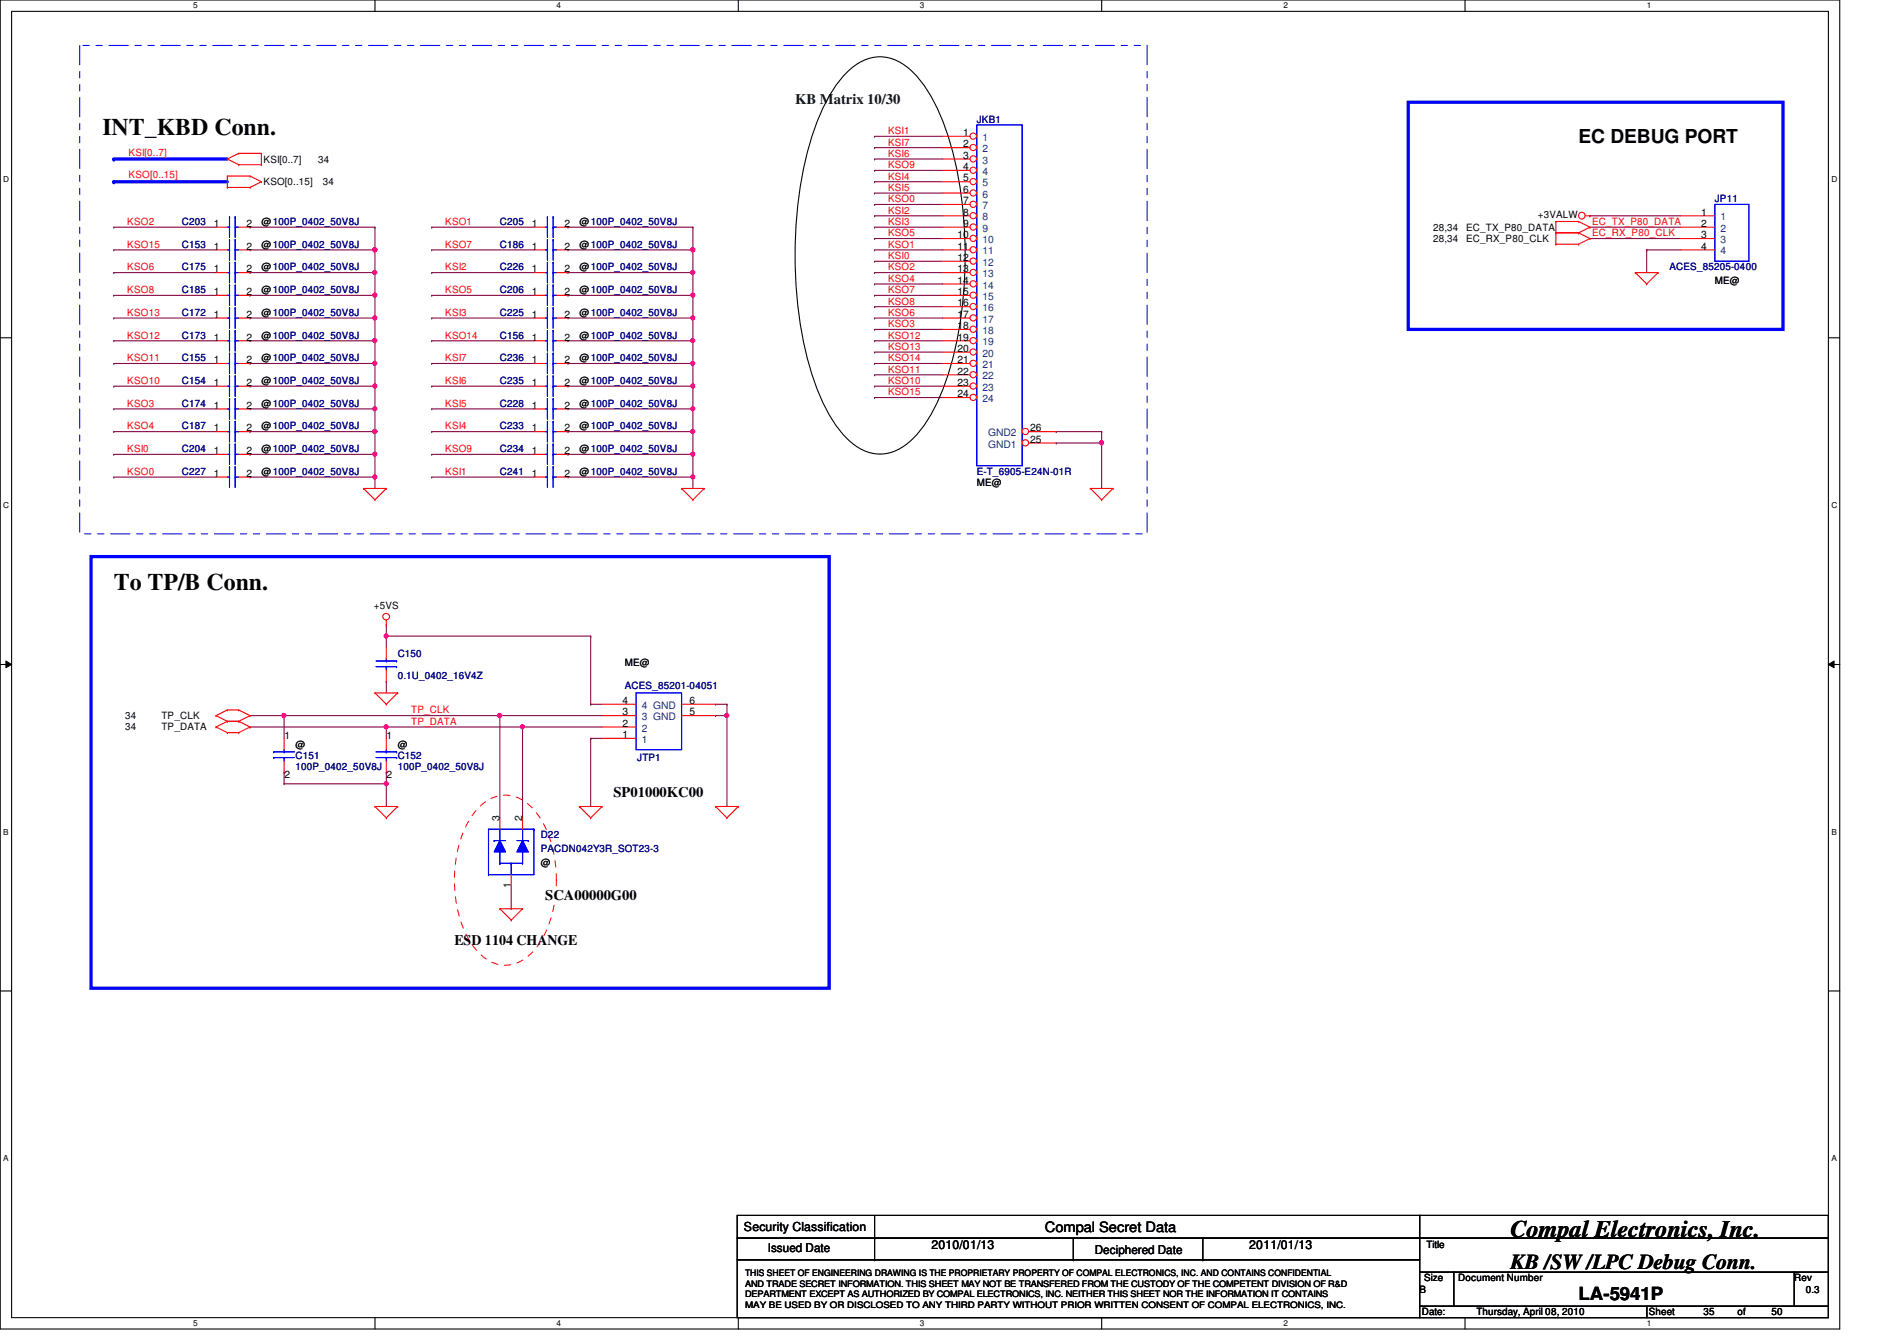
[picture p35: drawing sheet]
<svg xmlns="http://www.w3.org/2000/svg" width="297mm" height="210mm" viewBox="0 0 297 210" stroke-linecap="round" stroke-linejoin="round" font-family="sans-serif">
<defs><g id="words">
<g font-size="3.7">
<text x="16" y="21.2">INT_KBD Conn.</text>
<text x="17.8" y="92.3">To TP/B Conn.</text>
<text x="236.5" y="193.6">Compal Electronics, Inc.</text>
</g>
<text font-size="3.3" x="236.5" y="198.6">KB /SW /LPC Debug Conn.</text>
<text font-size="3" x="247.2" y="22.3">EC DEBUG PORT</text>
<text font-size="2.8" x="247.2" y="203.5">LA-5941P</text>
<text font-size="2.3" fill="#004000" x="124.5" y="16.3">KB Matrix 10/30</text>
<g font-size="2.3">
<text x="96.1" y="124.8">SP01000KC00</text>
<text x="85.4" y="140.8">SCA00000G00</text>
<text x="71.2" y="147.9">ESD 1104 CHANGE</text>
</g>
<text font-size="2.2" x="163.6" y="192.8">Compal Secret Data</text>
<g font-size="1.9">
<text x="116.5" y="192.7">Security Classification</text>
<text x="120.2" y="196">Issued Date</text>
<text x="145.8" y="195.6">2010/01/13</text>
<text x="171.4" y="196.2">Deciphered Date</text>
<text x="195.6" y="195.6">2011/01/13</text>
</g>
<g font-size="1.6" fill="#f00">
<text x="139.1" y="22.8">KSI7</text>
<text x="139.1" y="21">KSI1</text>
<text x="20.1" y="27.9">KSO[0..15]</text>
<text x="20.1" y="24.3">KSI[0..7]</text>
<text x="139.1" y="24.6">KSI6</text>
<text x="139.1" y="29.9">KSI5</text>
<text x="139.1" y="28.1">KSI4</text>
<text x="139.1" y="26.3">KSO9</text>
<text x="19.9" y="35.2">KSO2</text>
<text x="69.7" y="35.2">KSO1</text>
<text x="139.1" y="31.7">KSO0</text>
<text x="139.1" y="35.2">KSI3</text>
<text x="139.1" y="33.4">KSI2</text>
<text x="249.3" y="35.2">EC_TX_P80_DATA</text>
<text x="19.9" y="38.8">KSO15</text>
<text x="69.7" y="38.8">KSO7</text>
<text x="139.1" y="40.6">KSI0</text>
<text x="139.1" y="38.8">KSO1</text>
<text x="139.1" y="37">KSO5</text>
<text x="249.3" y="37">EC_RX_P80_CLK</text>
<text x="19.9" y="42.3">KSO6</text>
<text x="19.9" y="45.9">KSO8</text>
<text x="69.7" y="42.3">KSI2</text>
<text x="69.7" y="45.9">KSO5</text>
<text x="139.1" y="45.9">KSO7</text>
<text x="139.1" y="44.1">KSO4</text>
<text x="139.1" y="42.3">KSO2</text>
<text x="139.1" y="47.7">KSO8</text>
<text x="19.9" y="49.4">KSO13</text>
<text x="19.9" y="53">KSO12</text>
<text x="69.7" y="49.4">KSI3</text>
<text x="69.7" y="53">KSO14</text>
<text x="139.1" y="53">KSO12</text>
<text x="139.1" y="49.4">KSO6</text>
<text x="139.1" y="51.2">KSO3</text>
<text x="19.9" y="56.6">KSO11</text>
<text x="69.7" y="56.6">KSI7</text>
<text x="139.1" y="58.3">KSO11</text>
<text x="139.1" y="56.6">KSO14</text>
<text x="139.1" y="54.8">KSO13</text>
<text x="19.9" y="60.1">KSO10</text>
<text x="19.9" y="63.7">KSO3</text>
<text x="69.7" y="60.1">KSI6</text>
<text x="69.7" y="63.7">KSI5</text>
<text x="139.1" y="61.9">KSO15</text>
<text x="139.1" y="60.1">KSO10</text>
<text x="19.9" y="67.2">KSO4</text>
<text x="19.9" y="70.8">KSI0</text>
<text x="69.7" y="67.2">KSI4</text>
<text x="69.7" y="70.8">KSO9</text>
<text x="19.9" y="74.3">KSO0</text>
<text x="69.7" y="74.3">KSI1</text>
<text x="64.4" y="111.7">TP_CLK</text>
<text x="64.4" y="113.5">TP_DATA</text>
</g>
<g font-size="1.6">
<text x="150.8" y="21.3">1</text>
<text x="150.8" y="23.1">2</text>
<text x="41.3" y="29">KSO[0..15]</text>
<text x="41.3" y="25.4">KSI[0..7]</text>
<text x="49.8" y="25.4">34</text>
<text x="50.5" y="29">34</text>
<text x="150.8" y="24.8">3</text>
<text x="150.8" y="26.6">4</text>
<text x="150.8" y="28.4">5</text>
<text x="33.5" y="35.5">1</text>
<text x="38.6" y="35.5">2</text>
<text x="40.9" y="35.2">@100P_0402_50V8J</text>
<text x="83.3" y="35.5">1</text>
<text x="88.4" y="35.5">2</text>
<text x="90.7" y="35.2">@100P_0402_50V8J</text>
<text x="150.8" y="30.2">6</text>
<text x="150.8" y="32">7</text>
<text x="150.8" y="33.7">8</text>
<text x="150.8" y="35.5">9</text>
<text x="240.8" y="34.2">+3VALW</text>
<text x="266.4" y="33.7">1</text>
<text x="266.4" y="35.5">2</text>
<text x="33.5" y="39.1">1</text>
<text x="38.6" y="39.1">2</text>
<text x="40.9" y="38.8">@100P_0402_50V8J</text>
<text x="83.3" y="39.1">1</text>
<text x="88.4" y="39.1">2</text>
<text x="90.7" y="38.8">@100P_0402_50V8J</text>
<text x="149.9" y="37.3">10</text>
<text x="149.9" y="39.1">11</text>
<text x="149.9" y="40.9">12</text>
<text x="224.4" y="37.9">28,34</text>
<text x="224.4" y="36.1">28,34</text>
<text x="229.6" y="37.9">EC_RX_P80_CLK</text>
<text x="229.6" y="36.1">EC_TX_P80_DATA</text>
<text x="266.4" y="37.3">3</text>
<text x="266.4" y="39.1">4</text>
<text x="33.5" y="42.6">1</text>
<text x="33.5" y="46.2">1</text>
<text x="38.6" y="42.6">2</text>
<text x="38.6" y="46.2">2</text>
<text x="40.9" y="42.3">@100P_0402_50V8J</text>
<text x="40.9" y="45.9">@100P_0402_50V8J</text>
<text x="83.3" y="46.2">1</text>
<text x="83.3" y="42.6">1</text>
<text x="88.4" y="46.2">2</text>
<text x="88.4" y="42.6">2</text>
<text x="90.7" y="45.9">@100P_0402_50V8J</text>
<text x="90.7" y="42.3">@100P_0402_50V8J</text>
<text x="149.9" y="42.6">13</text>
<text x="149.9" y="44.4">14</text>
<text x="149.9" y="46.2">15</text>
<text x="149.9" y="48">16</text>
<text x="268.5" y="44.4">ME@</text>
<text x="33.5" y="53.3">1</text>
<text x="33.5" y="49.7">1</text>
<text x="38.6" y="53.3">2</text>
<text x="38.6" y="49.7">2</text>
<text x="40.9" y="53">@100P_0402_50V8J</text>
<text x="40.9" y="49.4">@100P_0402_50V8J</text>
<text x="83.3" y="49.7">1</text>
<text x="83.3" y="53.3">1</text>
<text x="88.4" y="49.7">2</text>
<text x="88.4" y="53.3">2</text>
<text x="90.7" y="49.4">@100P_0402_50V8J</text>
<text x="90.7" y="53">@100P_0402_50V8J</text>
<text x="149.9" y="49.7">17</text>
<text x="149.9" y="51.5">18</text>
<text x="149.9" y="53.3">19</text>
<text x="33.5" y="56.9">1</text>
<text x="38.6" y="56.9">2</text>
<text x="40.9" y="56.6">@100P_0402_50V8J</text>
<text x="83.3" y="56.9">1</text>
<text x="88.4" y="56.9">2</text>
<text x="90.7" y="56.6">@100P_0402_50V8J</text>
<text x="149.9" y="55.1">20</text>
<text x="149.9" y="56.9">21</text>
<text x="149.9" y="58.6">22</text>
<text x="33.5" y="60.4">1</text>
<text x="33.5" y="64">1</text>
<text x="38.6" y="60.4">2</text>
<text x="38.6" y="64">2</text>
<text x="40.9" y="60.1">@100P_0402_50V8J</text>
<text x="40.9" y="63.7">@100P_0402_50V8J</text>
<text x="83.3" y="64">1</text>
<text x="83.3" y="60.4">1</text>
<text x="88.4" y="64">2</text>
<text x="88.4" y="60.4">2</text>
<text x="90.7" y="63.7">@100P_0402_50V8J</text>
<text x="90.7" y="60.1">@100P_0402_50V8J</text>
<text x="149.9" y="60.4">23</text>
<text x="149.9" y="62.2">24</text>
<text x="33.5" y="67.5">1</text>
<text x="33.5" y="71.1">1</text>
<text x="38.6" y="67.5">2</text>
<text x="38.6" y="71.1">2</text>
<text x="40.9" y="67.2">@100P_0402_50V8J</text>
<text x="40.9" y="70.8">@100P_0402_50V8J</text>
<text x="83.3" y="71.1">1</text>
<text x="83.3" y="67.5">1</text>
<text x="88.4" y="71.1">2</text>
<text x="88.4" y="67.5">2</text>
<text x="90.7" y="70.8">@100P_0402_50V8J</text>
<text x="90.7" y="67.2">@100P_0402_50V8J</text>
<text x="161.3" y="69.3">25</text>
<text x="161.3" y="67.5">26</text>
<text x="33.5" y="74.6">1</text>
<text x="38.6" y="74.6">2</text>
<text x="40.9" y="74.3">@100P_0402_50V8J</text>
<text x="83.3" y="74.6">1</text>
<text x="88.4" y="74.6">2</text>
<text x="90.7" y="74.3">@100P_0402_50V8J</text>
<text x="152.9" y="76.1">ME@</text>
<text x="58.5" y="95.3">+5VS</text>
<text x="97.8" y="104.2">ME@</text>
<text x="19.6" y="112.6">34</text>
<text x="25.3" y="112.6">TP_CLK</text>
<text x="97.5" y="113.7">2</text>
<text x="97.5" y="112">3</text>
<text x="97.5" y="110.2">4</text>
<text x="107.9" y="112">5</text>
<text x="107.9" y="110.2">6</text>
<text x="19.6" y="114.3">34</text>
<text x="25.3" y="114.3">TP_DATA</text>
<text x="44.5" y="115.7">1</text>
<text x="46.3" y="117">@</text>
<text x="60.5" y="115.7">1</text>
<text x="62.3" y="117">@</text>
<text x="97.5" y="115.5">1</text>
<text x="44.5" y="121.8">2</text>
<text x="60.5" y="121.8">2</text>
<text x="78.2" y="128.6" transform="rotate(-90 78.2 128.6)">3</text>
<text x="81.8" y="128.6" transform="rotate(-90 81.8 128.6)">2</text>
<text x="84.7" y="135.5">@</text>
<text x="80" y="139" transform="rotate(-90 80 139)">1</text>
<text x="223.3" y="195.4">Title</text>
<text x="222.3" y="202.4">B</text>
<text x="223" y="200.6">Size</text>
<text x="228.3" y="200.6">Document Number</text>
<text x="281" y="200.6">Rev</text>
<text x="282.7" y="202.4">0.3</text>
<text x="222.6" y="205.9">Date:</text>
<text x="231.2" y="205.9">Thursday, April 08, 2010</text>
<text x="258.2" y="205.9">Sheet</text>
<text x="266.7" y="205.9">35</text>
<text x="272.1" y="205.9">of</text>
<text x="277.4" y="205.9">50</text>
</g>
<g font-size="1.6" fill="#000080">
<text x="152.9" y="19.2">JKB1</text>
<text x="28.5" y="35.2">C203</text>
<text x="78.3" y="35.2">C205</text>
<text x="268.5" y="31.7">JP11</text>
<text x="28.5" y="38.8">C153</text>
<text x="78.3" y="38.8">C186</text>
<text x="28.5" y="42.3">C175</text>
<text x="28.5" y="45.9">C185</text>
<text x="78.3" y="45.9">C206</text>
<text x="78.3" y="42.3">C226</text>
<text x="261.4" y="42.3">ACES_85205-0400</text>
<text x="28.5" y="53">C173</text>
<text x="28.5" y="49.4">C172</text>
<text x="78.3" y="49.4">C225</text>
<text x="78.3" y="53">C156</text>
<text x="28.5" y="56.6">C155</text>
<text x="78.3" y="56.6">C236</text>
<text x="28.5" y="60.1">C154</text>
<text x="28.5" y="63.7">C174</text>
<text x="78.3" y="63.7">C228</text>
<text x="78.3" y="60.1">C235</text>
<text x="28.5" y="67.2">C187</text>
<text x="28.5" y="70.8">C204</text>
<text x="78.3" y="70.8">C234</text>
<text x="78.3" y="67.2">C233</text>
<text x="28.5" y="74.3">C227</text>
<text x="78.3" y="74.3">C241</text>
<text x="152.9" y="74.3">E-T_6905-E24N-01R</text>
<text x="62.3" y="102.8">C150</text>
<text x="62.3" y="106.3">0.1U_0402_16V4Z</text>
<text x="97.8" y="107.8">ACES_85201-04051</text>
<text x="46.3" y="118.8">C151</text>
<text x="62.3" y="118.8">C152</text>
<text x="99.8" y="119.1">JTP1</text>
<text x="46.3" y="120.6">100P_0402_50V8J</text>
<text x="62.3" y="120.6">100P_0402_50V8J</text>
<text x="84.7" y="131.2">D22</text>
<text x="84.7" y="133.3">PACDN042Y3R_SOT23-3</text>
</g>
<g font-size="1.6" fill="#004080">
<text x="153.8" y="22.1">1</text>
<text x="153.8" y="23.8">2</text>
<text x="153.8" y="25.6">3</text>
<text x="153.8" y="27.4">4</text>
<text x="153.8" y="29.2">5</text>
<text x="153.8" y="30.9">6</text>
<text x="153.8" y="32.7">7</text>
<text x="153.8" y="34.5">8</text>
<text x="269.4" y="34.5">1</text>
<text x="153.8" y="36.3">9</text>
<text x="153.8" y="38.1">10</text>
<text x="153.8" y="39.8">11</text>
<text x="153.8" y="41.6">12</text>
<text x="269.4" y="36.3">2</text>
<text x="269.4" y="38.1">3</text>
<text x="269.4" y="39.8">4</text>
<text x="153.8" y="43.4">13</text>
<text x="153.8" y="45.2">14</text>
<text x="153.8" y="46.9">15</text>
<text x="153.8" y="48.7">16</text>
<text x="153.8" y="50.5">17</text>
<text x="153.8" y="52.3">18</text>
<text x="153.8" y="54.1">19</text>
<text x="153.8" y="55.8">20</text>
<text x="153.8" y="57.6">21</text>
<text x="153.8" y="59.4">22</text>
<text x="153.8" y="61.2">23</text>
<text x="153.8" y="62.9">24</text>
<text x="154.7" y="70.1">GND1</text>
<text x="154.7" y="68.3">GND2</text>
<text x="100.5" y="112.7">3 GND</text>
<text x="100.5" y="111">4 GND</text>
<text x="100.5" y="116.3">1</text>
<text x="100.5" y="114.5">2</text>
</g>
<g font-size="1.4">
<text x="116.7" y="199.7">THIS SHEET OF ENGINEERING DRAWING IS THE PROPRIETARY PROPERTY OF COMPAL ELECTRONICS, INC. AND CONTAINS CONFIDENTIAL</text>
<text x="116.7" y="201.4">AND TRADE SECRET INFORMATION. THIS SHEET MAY NOT BE TRANSFERED FROM THE CUSTODY OF THE COMPETENT DIVISION OF R&amp;D</text>
<text x="116.7" y="203">DEPARTMENT EXCEPT AS AUTHORIZED BY COMPAL ELECTRONICS, INC. NEITHER THIS SHEET NOR THE INFORMATION IT CONTAINS</text>
<text x="116.7" y="204.7">MAY BE USED BY OR DISCLOSED TO ANY THIRD PARTY WITHOUT PRIOR WRITTEN CONSENT OF COMPAL ELECTRONICS, INC.</text>
</g>
<g font-size="1.3">
<text x="30.3" y="1.3">5</text>
<text x="87.2" y="1.3">4</text>
<text x="144.1" y="1.3">3</text>
<text x="201" y="1.3">2</text>
<text x="257.8" y="1.3">1</text>
<text x=".5" y="28.4">D</text>
<text x="286.8" y="28.4">D</text>
<text x=".5" y="79.5">C</text>
<text x="286.8" y="79.5">C</text>
<text x=".5" y="130.7">B</text>
<text x="286.8" y="130.7">B</text>
<text x=".5" y="181.8">A</text>
<text x="286.8" y="181.8">A</text>
<text x="30.3" y="207.6">5</text>
<text x="87.2" y="207.6">4</text>
<text x="144.1" y="207.6">3</text>
<text x="201" y="207.6">2</text>
<text x="257.8" y="207.6">1</text>
</g>
</g></defs>
<path d="M0 0h288.1v208h-288.1zM1.8 1.8h284.5v204.4h-284.5z" fill="none" stroke="#000" stroke-width=".17"/>
<g fill="#fff">
<path d="M30.3 .2h.6v1.4h-.6z"/>
<path d="M30.3 206.4h.6v1.4h-.6z"/>
</g>
<path d="M58.7 0v1.8M58.7 206.2v1.8" fill="none" stroke="#000" stroke-width=".17"/>
<g fill="#fff">
<path d="M87.2 .2h.6v1.4h-.6z"/>
<path d="M87.2 206.4h.6v1.4h-.6z"/>
</g>
<path d="M115.6 0v1.8M115.6 206.2v1.8" fill="none" stroke="#000" stroke-width=".17"/>
<g fill="#fff">
<path d="M144.1 .2h.6v1.4h-.6z"/>
<path d="M144.1 206.4h.6v1.4h-.6z"/>
</g>
<path d="M172.5 0v1.8M172.5 206.2v1.8" fill="none" stroke="#000" stroke-width=".17"/>
<g fill="#fff">
<path d="M201 .2h.6v1.4h-.6z"/>
<path d="M201 206.4h.6v1.4h-.6z"/>
</g>
<path d="M229.4 0v1.8M229.4 206.2v1.8" fill="none" stroke="#000" stroke-width=".17"/>
<g fill="#fff">
<path d="M257.8 .2h.7v1.4h-.7z"/>
<path d="M257.8 206.4h.7v1.4h-.7z"/>
<path d="M.5 27.3h.9v1.4h-.9z"/>
<path d="M286.8 27.3h.9v1.4h-.9z"/>
<path d="M.5 78.4h.9v1.4h-.9z"/>
<path d="M286.8 78.4h.9v1.4h-.9z"/>
</g>
<path d="M0 52.9h1.8M286.3 52.9h1.8" fill="none" stroke="#000" stroke-width=".17"/>
<g fill="#fff">
<path d="M.5 129.5h.8v1.4h-.8z"/>
<path d="M286.8 129.5h.8v1.4h-.8z"/>
</g>
<path d="M0 104h1.8M286.3 104h1.8" fill="none" stroke="#000" stroke-width=".17"/>
<path d="M.9 103.5l.9 .5-.9 .5zM286.3 104l.9-.5v1z" fill="#000"/>
<path d="M.9 103.5l.9 .5-.9 .5zM286.3 104l.9-.5v1z" fill="none" stroke="#000" stroke-width=".16"/>
<g fill="#fff">
<path d="M.5 180.6h.8v1.4h-.8z"/>
<path d="M286.8 180.6h.8v1.4h-.8z"/>
</g>
<path d="M0 155.1h1.8M286.3 155.1h1.8" fill="none" stroke="#000" stroke-width=".17"/>
<path d="M17.8 28.4h17.8" fill="none" stroke="#00f" stroke-width=".51"/>
<circle cx="17.8" cy="28.4" r=".25" fill="#00f"/>
<path d="M17.8 24.9h17.8" fill="none" stroke="#00f" stroke-width=".51"/>
<circle cx="17.8" cy="24.9" r=".25" fill="#00f"/>
<path d="M39.2 71.1h.1M39.2 64h.1M39.2 71.1h19.5M39.2 64h19.5" fill="none" stroke="#800040" stroke-width=".17"/>
<circle cx="58.7" cy="64" r=".32" fill="#f0f"/>
<circle cx="58.7" cy="64" r=".32" fill="none" stroke="#f0f" stroke-width=".17"/>
<path d="M39.2 35.6h.1M39.2 39.1h.1M39.2 35.6h19.5M39.2 39.1h19.5M58.7 74.7h.1M58.7 74.7v1.8" fill="none" stroke="#800040" stroke-width=".17"/>
<circle cx="58.7" cy="39.1" r=".32" fill="#f0f"/>
<circle cx="58.7" cy="39.1" r=".32" fill="none" stroke="#f0f" stroke-width=".17"/>
<path d="M108.5 42.7h.1M108.5 42.7v3.5" fill="none" stroke="#800040" stroke-width=".17"/>
<circle cx="108.5" cy="42.6" r=".32" fill="#f0f"/>
<circle cx="108.5" cy="42.6" r=".32" fill="none" stroke="#f0f" stroke-width=".17"/>
<path d="M108.5 35.6h.1M108.5 35.6v3.5M58.7 53.3h.1M58.7 53.3v3.6M88.9 56.9h.1M88.9 56.9h19.6M88.9 67.6h.1M88.9 67.6h19.6" fill="none" stroke="#800040" stroke-width=".17"/>
<circle cx="58.7" cy="53.3" r=".32" fill="#f0f"/>
<circle cx="58.7" cy="53.3" r=".32" fill="none" stroke="#f0f" stroke-width=".17"/>
<g fill="none" stroke="#800040" stroke-width=".17">
<path d="M17.8 35.6h.1M17.8 39.1h.1M17.8 35.6h16M17.8 39.1h16M67.6 35.6h.1M67.6 39.1h.1M67.6 35.6h16M67.6 39.1h16M17.8 42.7h.1M17.8 46.2h.1M17.8 49.8h.1M17.8 53.3h.1"/>
<path d="M17.8 56.9h.1M17.8 42.7h16M17.8 46.2h16M17.8 49.8h16M17.8 53.3h16M17.8 56.9h16M58.7 46.2h.1M58.7 46.2v3.6M67.6 42.7h.1M67.6 46.2h.1M67.6 49.8h.1M67.6 53.3h.1"/>
<path d="M67.6 56.9h.1M67.6 42.7h16M67.6 46.2h16M67.6 49.8h16M67.6 53.3h16M67.6 56.9h16M17.8 60.5h.1M17.8 64h.1M17.8 67.6h.1M17.8 71.1h.1M17.8 74.7h.1M17.8 60.5h16"/>
<path d="M17.8 64h16M17.8 67.6h16M17.8 71.1h16M17.8 74.7h16M67.6 60.5h.1M67.6 64h.1M67.6 67.6h.1M67.6 71.1h.1M67.6 74.7h.1M67.6 60.5h16M67.6 64h16M67.6 67.6h16"/>
<path d="M67.6 71.1h16M67.6 74.7h16M108.5 60.5h.1M108.5 74.7h.1M108.5 71.1h.1M108.5 60.5v3.5M108.5 71.1v5.4"/>
</g>
<circle cx="108.5" cy="71.1" r=".32" fill="#f0f"/>
<circle cx="108.5" cy="71.1" r=".32" fill="none" stroke="#f0f" stroke-width=".17"/>
<path d="M58.7 71.1h.1M58.7 71.1v3.6" fill="none" stroke="#800040" stroke-width=".17"/>
<circle cx="58.7" cy="71.1" r=".32" fill="#f0f"/>
<circle cx="58.7" cy="71.1" r=".32" fill="none" stroke="#f0f" stroke-width=".17"/>
<path d="M88.9 42.7h.1M88.9 46.2h.1M88.9 42.7h19.6M88.9 46.2h19.6" fill="none" stroke="#800040" stroke-width=".17"/>
<circle cx="108.5" cy="46.2" r=".32" fill="#f0f"/>
<circle cx="108.5" cy="46.2" r=".32" fill="none" stroke="#f0f" stroke-width=".17"/>
<path d="M39.2 56.9h.1M39.2 56.9h19.5M88.9 49.8h.1M88.9 49.8h19.6M108.5 46.2h.1M108.5 49.8h.1M108.5 46.2v7.1" fill="none" stroke="#800040" stroke-width=".17"/>
<circle cx="108.5" cy="49.8" r=".32" fill="#f0f"/>
<circle cx="108.5" cy="49.8" r=".32" fill="none" stroke="#f0f" stroke-width=".17"/>
<path d="M108.5 53.3h.1M108.5 53.3v3.6" fill="none" stroke="#800040" stroke-width=".17"/>
<circle cx="108.5" cy="53.3" r=".32" fill="#f0f"/>
<circle cx="108.5" cy="53.3" r=".32" fill="none" stroke="#f0f" stroke-width=".17"/>
<path d="M58.7 64h.1M58.7 64v3.6M88.9 74.7h.1M88.9 74.7h19.6" fill="none" stroke="#800040" stroke-width=".17"/>
<circle cx="108.5" cy="74.6" r=".32" fill="#f0f"/>
<circle cx="108.5" cy="74.6" r=".32" fill="none" stroke="#f0f" stroke-width=".17"/>
<path d="M39.2 67.6h.1M39.2 67.6h19.5" fill="none" stroke="#800040" stroke-width=".17"/>
<circle cx="58.7" cy="67.5" r=".32" fill="#f0f"/>
<circle cx="58.7" cy="67.5" r=".32" fill="none" stroke="#f0f" stroke-width=".17"/>
<path d="M58.7 39.1h.1M58.7 39.1v3.6M39.2 53.3h.1M39.2 53.3h19.5" fill="none" stroke="#800040" stroke-width=".17"/>
<circle cx="58.7" cy="39.1" r=".32" fill="#f0f"/>
<circle cx="58.7" cy="39.1" r=".32" fill="none" stroke="#f0f" stroke-width=".17"/>
<path d="M108.5 39.1h.1M108.5 39.1v3.6M88.9 53.3h.1M88.9 53.3h19.6" fill="none" stroke="#800040" stroke-width=".17"/>
<circle cx="108.5" cy="39.1" r=".32" fill="#f0f"/>
<circle cx="108.5" cy="39.1" r=".32" fill="none" stroke="#f0f" stroke-width=".17"/>
<path d="M58.7 56.9h.1M58.7 56.9v3.6M88.9 60.5h.1M88.9 60.5h19.6" fill="none" stroke="#800040" stroke-width=".17"/>
<circle cx="58.7" cy="60.4" r=".32" fill="#f0f"/>
<circle cx="58.7" cy="60.4" r=".32" fill="none" stroke="#f0f" stroke-width=".17"/>
<circle cx="58.7" cy="56.9" r=".32" fill="#f0f"/>
<circle cx="58.7" cy="56.9" r=".32" fill="none" stroke="#f0f" stroke-width=".17"/>
<path d="M108.5 56.9h.1M108.5 56.9v3.6" fill="none" stroke="#800040" stroke-width=".17"/>
<circle cx="108.5" cy="60.4" r=".32" fill="#f0f"/>
<circle cx="108.5" cy="60.4" r=".32" fill="none" stroke="#f0f" stroke-width=".17"/>
<circle cx="108.5" cy="56.9" r=".32" fill="#f0f"/>
<circle cx="108.5" cy="56.9" r=".32" fill="none" stroke="#f0f" stroke-width=".17"/>
<path d="M58.7 67.6h.1M58.7 67.6v3.5" fill="none" stroke="#800040" stroke-width=".17"/>
<circle cx="58.7" cy="67.5" r=".32" fill="#f0f"/>
<circle cx="58.7" cy="67.5" r=".32" fill="none" stroke="#f0f" stroke-width=".17"/>
<path d="M88.9 35.6h.1M88.9 39.1h.1M88.9 35.6h19.6M88.9 39.1h19.6" fill="none" stroke="#800040" stroke-width=".17"/>
<circle cx="108.5" cy="39.1" r=".32" fill="#f0f"/>
<circle cx="108.5" cy="39.1" r=".32" fill="none" stroke="#f0f" stroke-width=".17"/>
<path d="M58.7 42.7h.1M58.7 42.7v3.5M58.7 60.5h.1M58.7 60.5v3.5" fill="none" stroke="#800040" stroke-width=".17"/>
<circle cx="58.7" cy="42.6" r=".32" fill="#f0f"/>
<circle cx="58.7" cy="42.6" r=".32" fill="none" stroke="#f0f" stroke-width=".17"/>
<path d="M39.2 42.7h.1M39.2 42.7h19.5M108.5 67.6h.1M108.5 67.6v3.5" fill="none" stroke="#800040" stroke-width=".17"/>
<circle cx="108.5" cy="67.5" r=".32" fill="#f0f"/>
<circle cx="108.5" cy="67.5" r=".32" fill="none" stroke="#f0f" stroke-width=".17"/>
<path d="M39.2 74.7h.1M39.2 74.7h19.5" fill="none" stroke="#800040" stroke-width=".17"/>
<circle cx="58.7" cy="74.6" r=".32" fill="#f0f"/>
<circle cx="58.7" cy="74.6" r=".32" fill="none" stroke="#f0f" stroke-width=".17"/>
<path d="M58.7 35.6h.1M58.7 35.6v3.5M39.2 46.2h.1M39.2 46.2h19.5" fill="none" stroke="#800040" stroke-width=".17"/>
<circle cx="58.7" cy="46.2" r=".32" fill="#f0f"/>
<circle cx="58.7" cy="46.2" r=".32" fill="none" stroke="#f0f" stroke-width=".17"/>
<path d="M39.2 49.8h.1M39.2 49.8h19.5" fill="none" stroke="#800040" stroke-width=".17"/>
<circle cx="58.7" cy="49.8" r=".32" fill="#f0f"/>
<circle cx="58.7" cy="49.8" r=".32" fill="none" stroke="#f0f" stroke-width=".17"/>
<path d="M88.9 64h.1M88.9 64h19.6" fill="none" stroke="#800040" stroke-width=".17"/>
<circle cx="108.5" cy="64" r=".32" fill="#f0f"/>
<circle cx="108.5" cy="64" r=".32" fill="none" stroke="#f0f" stroke-width=".17"/>
<path d="M58.7 49.8h.1M58.7 49.8v3.5M39.2 60.5h.1M39.2 60.5h19.5M88.9 71.1h.1M88.9 71.1h19.6M108.5 64h.1M108.5 64v3.6M78.3 112h.1M78.3 112h16M92.5 110.2h.1M92.5 110.2h1.8" fill="none" stroke="#800040" stroke-width=".17"/>
<circle cx="78.2" cy="112" r=".32" fill="#f0f"/>
<circle cx="78.2" cy="112" r=".32" fill="none" stroke="#f0f" stroke-width=".17"/>
<path d="M81.8 113.8h.1M81.8 113.8h12.5" fill="none" stroke="#800040" stroke-width=".17"/>
<circle cx="81.8" cy="113.8" r=".32" fill="#f0f"/>
<circle cx="81.8" cy="113.8" r=".32" fill="none" stroke="#f0f" stroke-width=".17"/>
<g fill="none" stroke="#800040" stroke-width=".17">
<path d="M249 33.8h.1M249 35.6h.1M249 37.3h.1M249 33.8h14.2M249 35.6h14.2M249 37.3h14.2M257.8 39.1h.1M257.8 39.1v3.6M257.8 39.1h5.4M60.5 99.6h.1M60.5 99.6v1.7M92.5 99.6h.1"/>
<path d="M92.5 99.6v10.6M39.2 112h.1M39.2 113.8h.1M39.2 112h5.3M39.2 113.8h21.3M44.5 112h.1M44.5 112v3.6M60.5 106.7h.1M60.5 113.8h.1M60.5 106.7v1.8M60.5 113.8v1.8M44.5 120.9h.1"/>
<path d="M44.5 122.7h.1M44.5 120.9v1.8M44.5 122.7h16"/>
</g>
<circle cx="60.5" cy="122.7" r=".32" fill="#f0f"/>
<circle cx="60.5" cy="122.7" r=".32" fill="none" stroke="#f0f" stroke-width=".17"/>
<path d="M60.5 99.6h.1M60.5 99.6h32M60.5 120.9h.1M60.5 122.7h.1M60.5 120.9v5.3" fill="none" stroke="#800040" stroke-width=".17"/>
<circle cx="60.5" cy="99.5" r=".32" fill="#f0f"/>
<circle cx="60.5" cy="99.5" r=".32" fill="none" stroke="#f0f" stroke-width=".17"/>
<path d="M165.4 69.3h.1M165.4 69.3h7.1M172.5 67.6h.1M172.5 69.3h.1M172.5 67.6v8.9M60.5 97.8h.1M60.5 97.8v1.8M92.5 115.6h.1M92.5 115.6v10.6M92.5 115.6h1.8" fill="none" stroke="#800040" stroke-width=".17"/>
<circle cx="172.5" cy="69.3" r=".32" fill="#f0f"/>
<circle cx="172.5" cy="69.3" r=".32" fill="none" stroke="#f0f" stroke-width=".17"/>
<path d="M165.4 67.6h.1M165.4 67.6h7.1M112.1 110.2h.1M112.1 110.2h1.7M113.8 112h.1M113.8 112v14.2" fill="none" stroke="#800040" stroke-width=".17"/>
<circle cx="113.8" cy="112" r=".32" fill="#f0f"/>
<circle cx="113.8" cy="112" r=".32" fill="none" stroke="#f0f" stroke-width=".17"/>
<g fill="none" stroke="#800040" stroke-width=".17">
<path d="M136.9 32h.1M136.9 39.1h.1M136.9 37.3h.1M136.9 24.9h.1M136.9 30.2h.1M136.9 35.6h.1M136.9 28.4h.1M136.9 33.8h.1M136.9 23.1h.1M136.9 21.3h.1M136.9 26.7h.1M136.9 32h10.7"/>
<path d="M136.9 39.1h10.7M136.9 37.3h10.7M136.9 24.9h10.7M136.9 30.2h10.7M136.9 35.6h10.7M136.9 28.4h10.7M136.9 33.8h10.7M136.9 23.1h10.7M136.9 21.3h10.7M136.9 26.7h10.7M136.9 53.3h.1M136.9 40.9h.1"/>
<path d="M136.9 58.7h.1M136.9 46.2h.1M136.9 56.9h.1M136.9 44.4h.1M136.9 49.8h.1M136.9 55.1h.1M136.9 42.7h.1M136.9 48h.1M136.9 51.6h.1M136.9 53.3h10.7M136.9 40.9h10.7M136.9 58.7h10.7"/>
<path d="M136.9 46.2h10.7M136.9 56.9h10.7M136.9 44.4h10.7M136.9 49.8h10.7M136.9 55.1h10.7M136.9 42.7h10.7M136.9 48h10.7M136.9 51.6h10.7M136.9 62.2h.1M136.9 60.5h.1M136.9 62.2h10.7M136.9 60.5h10.7"/>
<path d="M44.5 112h.1M44.5 112h33.8M78.3 112h.1M78.3 112v16M112.1 112h.1M113.8 110.2h.1M113.8 110.2v1.8h-1.7M80 138.7v3.5M80 142.2h.1"/>
</g>
<circle cx="44.5" cy="112" r=".32" fill="#f0f"/>
<circle cx="44.5" cy="112" r=".32" fill="none" stroke="#f0f" stroke-width=".17"/>
<path d="M60.5 113.8h.1M60.5 113.8h21.3M81.8 113.8h.1M81.8 113.8v14.2" fill="none" stroke="#800040" stroke-width=".17"/>
<circle cx="60.5" cy="113.8" r=".32" fill="#f0f"/>
<circle cx="60.5" cy="113.8" r=".32" fill="none" stroke="#f0f" stroke-width=".17"/>
<g fill="none" stroke="#f00" stroke-width=".17">
<path d="M33.8 39.1h1.8M35.6 29.3h.1M35.6 27.6h.1M35.6 24.9h.1M35.6 27.6h3.6M35.6 29.3h3.6M35.6 27.6v1.7M35.6 24.9l1.8 .9M37.4 24h.1M37.4 25.8h.1M37.4 24l-1.8 .9M37.4 24h3.5"/>
<path d="M37.4 25.8h3.5M37.4 39.1h1.8M39.2 27.6h.1M39.2 29.3h.1M39.2 27.6l1.7 .8M40.9 28.4h.1M40.9 24h.1M40.9 25.8h.1M40.9 28.4l-1.7 .9M40.9 24v1.8M243.6 38.2h.1M243.6 36.4h.1"/>
<path d="M243.6 34.7h.1M243.6 36.4h3.6M243.6 38.2h3.6M243.6 34.7v3.5M243.6 34.7h3.6M247.2 36.4h.1M247.2 38.2h.1M247.2 34.7h.1M247.2 36.4l1.8 .9M247.2 34.7l1.8 .9M248.2 33.8h.8M249 37.3h.1"/>
<path d="M249 35.6h.1M249 33.8h.1M249 37.3l-1.8 .9M249 35.6l-1.8 .8M33.8 42.7h1.8M33.8 53.3h1.8M33.8 56.9h1.8M37.4 42.7h1.8M37.4 53.3h1.8M37.4 56.9h1.8M83.6 49.8h1.8M87.2 49.8h1.7"/>
<path d="M256.1 42.7h.1M256.1 42.7h3.5M256.1 42.7l1.7 1.7M257.8 44.4h.1M259.6 42.7h.1M259.6 42.7l-1.8 1.7M33.8 60.5h1.8M37.4 60.5h1.8M56.9 76.5h.1M56.9 76.5h3.6M56.9 76.5l1.8 1.7M58.7 78.2h.1"/>
<path d="M60.5 76.5h.1M60.5 76.5l-1.8 1.7M83.6 64h1.8M83.6 60.5h1.8M83.6 74.7h1.8M87.2 64h1.7M87.2 60.5h1.7M87.2 74.7h1.7M106.7 76.5h.1M106.7 76.5h3.6M106.7 76.5l1.8 1.7M108.5 78.2h.1"/>
<path d="M110.3 76.5h.1M110.3 76.5l-1.8 1.7M170.7 76.5h.1M170.7 76.5h3.6M170.7 76.5l1.8 1.7M172.5 78.2h.1M174.3 76.5h.1M174.3 76.5l-1.8 1.7M60.5 97.8h.1M60.5 97.1v.7M33.8 112h.1M33.8 113.8h.1"/>
<path d="M33.8 112l1.8 .9M33.8 113.8l1.8 .9M35.6 111.1h.1M35.6 112.9h.1M35.6 114.7h.1M35.6 111.1l-1.8 .9M35.6 111.1h1.8M35.6 112.9h1.8M35.6 112.9l-1.8 .9M35.6 114.7h1.8M37.4 111.1h.1M37.4 112.9h.1"/>
<path d="M37.4 114.7h.1M37.4 111.1l1.8 .9M37.4 112.9l1.8 .9M39.2 112h.1M39.2 113.8h.1M39.2 112l-1.8 .9M39.2 113.8l-1.8 .9M44.5 115.6v1.7M44.5 119.1v1.8M58.7 108.5h.1M58.7 108.5h3.6M58.7 108.5l1.8 1.7"/>
<path d="M60.5 110.2h.1M62.3 108.5h.1M62.3 108.5l-1.8 1.7M58.7 126.2h.1M58.7 126.2h3.6M58.7 126.2l1.8 1.8M60.5 128h.1M62.3 126.2h.1M62.3 126.2l-1.8 1.8M90.7 126.2h.1M90.7 126.2h3.6M90.7 126.2l1.8 1.8"/>
<path d="M92.5 128h.1M94.3 126.2h.1M94.3 126.2l-1.8 1.8M112.1 126.2h.1M112.1 126.2h3.5M112.1 126.2l1.7 1.8M113.8 128h.1M115.6 126.2h.1M115.6 126.2l-1.8 1.8M78.3 142.2h.1M78.3 142.2h3.5M78.3 142.2l1.7 1.8"/>
<path d="M80 144h.1M81.8 142.2h.1M81.8 142.2l-1.8 1.8"/>
<circle cx="247.7" cy="33.8" r=".52"/>
<circle cx="60.5" cy="96.5" r=".52"/>
</g>
<g fill="none" stroke="#000" stroke-width=".17">
<path d="M132.4 11.6a6.9 6.9 0 0 1 7.7-2.3 13 13 0 0 1 5.9 6.2 47.8 47.8 0 0 1 4.9 19.2 64.7 64.7 0 0 1-2.6 24.4 24.9 24.9 0 0 1-5.1 9.3 6.9 6.9 0 0 1-7.7 2.2 12.9 12.9 0 0 1-5.9-6.1 48 48 0 0 1-4.9-19.2 65 65 0 0 1 2.6-24.5 24.8 24.8 0 0 1 5.1-9.2zM115.4 190.2h106.9v3.6h-106.9zM115.4 193.8h106.9v3.4h-106.9zM115.4 197.2h106.9v9h-106.9zM136.9 193.8h.1M136.9 197.2h.1M136.9 190.2v7M168.1 197.2h.1M168.1 193.8v3.4M188.3 197.2h.1M188.3 193.8v3.4M222.3 190.2h64v3.6h-64z"/>
<path d="M222.3 193.8h64v5.3h-64zM222.3 199.1h5.3v5.4h-5.3zM227.6 199.1h53.4v5.4h-53.4zM281 199.1h5.3v5.4h-5.3zM222.3 204.5h35.5v1.7h-35.5zM257.8 204.5h28.5v1.7h-28.5z"/>
</g>
<path d="M220.5 16h58.7v35.6h-58.7zM14.3 87.1h115.5v67.6h-115.5z" fill="none" stroke="#00f" stroke-width=".51"/>
<path d="M12.5 7.1h167.1v76.5h-167.1z" fill="none" stroke="#00f" stroke-width=".16" stroke-dasharray="3 1 1 1 1 1"/>
<path d="M75.4 126a5.3 5.3 0 0 1 7.5 0 15.1 15.1 0 0 1 4.2 10.1 18.8 18.8 0 0 1-2.7 11.6 6.6 6.6 0 0 1-5.3 3.4 6.6 6.6 0 0 1-5.3-3.4 20 20 0 0 1-1.7-16.2 12.6 12.6 0 0 1 3.3-5.5z" fill="none" stroke="#f00" stroke-width=".16" stroke-dasharray="1 1 1 1 1 1 1 1"/>
<g fill="none" stroke="#00f" stroke-width=".17">
<path d="M152.9 19.6h7.2v53.3h-7.2zM35.6 39.1h.3M35.9 39.1h.1M35.9 37.5h.1M35.9 37.5v3.2M36.8 37.5h.1M36.8 39.1h.1M36.8 39.1h.6M36.8 37.5v3.2M35.6 53.3h.3M35.6 56.9h.3M35.6 42.7h.3"/>
<path d="M35.9 53.3h.1M35.9 51.7h.1M35.9 56.9h.1M35.9 55.3h.1M35.9 42.7h.1M35.9 41.1h.1M35.9 58.8h.1M35.9 41.1v3.2M35.9 51.7v3.2M35.9 55.3v3.2M35.9 58.8v3.3M36.8 51.7h.1"/>
<path d="M36.8 53.3h.1M36.8 55.3h.1M36.8 56.9h.1M36.8 41.1h.1M36.8 42.7h.1M36.8 58.8h.1M36.8 41.1v3.2M36.8 51.7v3.2M36.8 55.3v3.2M36.8 58.8v3.3M36.8 53.3h.6M36.8 56.9h.6"/>
<path d="M36.8 42.7h.6M85.4 49.8h.3M85.7 58.8h.1M85.7 49.8h.1M85.7 48.2h.1M85.7 48.2v3.2M85.7 58.8v3.3M86.6 58.8h.1M86.6 48.2h.1M86.6 49.8h.1M86.6 48.2v3.2M86.6 58.8v3.3"/>
<path d="M86.6 49.8h.6M35.6 60.5h.3M35.9 60.5h.1M36.8 60.5h.1M36.8 60.5h.6M85.4 64h.3M85.4 60.5h.3M85.4 74.7h.3M85.7 64h.1M85.7 62.4h.1M85.7 60.5h.1M85.7 74.7h.1"/>
<path d="M85.7 73.1h.1M85.7 62.4v3.2M85.7 73.1v3.2M86.6 62.4h.1M86.6 64h.1M86.6 60.5h.1M86.6 73.1h.1M86.6 74.7h.1M86.6 64h.6M86.6 62.4v3.2M86.6 73.1v3.2M86.6 60.5h.6"/>
<path d="M86.6 74.7h.6M42.9 118.6h.1M42.9 117.7h.1M42.9 118.6h3.2M42.9 117.7h3.2M44.5 117.7h.1M44.5 118.6h.1M44.5 117.3v.4M44.5 118.6v.5"/>
</g>
<circle cx="152.4" cy="21.3" r=".5" fill="#fff"/>
<g fill="none" stroke="#f00" stroke-width=".17">
<path d="M147.6 21.3h4.3"/>
<circle cx="152.4" cy="21.3" r=".5"/>
</g>
<circle cx="152.4" cy="23.1" r=".5" fill="#fff"/>
<g fill="none" stroke="#f00" stroke-width=".17">
<path d="M147.6 23.1h4.3"/>
<circle cx="152.4" cy="23.1" r=".5"/>
</g>
<circle cx="152.4" cy="24.9" r=".5" fill="#fff"/>
<g fill="none" stroke="#f00" stroke-width=".17">
<path d="M147.6 24.9h4.3"/>
<circle cx="152.4" cy="24.9" r=".5"/>
</g>
<circle cx="152.4" cy="26.6" r=".5" fill="#fff"/>
<g fill="none" stroke="#f00" stroke-width=".17">
<path d="M147.6 26.7h4.3"/>
<circle cx="152.4" cy="26.6" r=".5"/>
</g>
<circle cx="152.4" cy="28.4" r=".5" fill="#fff"/>
<g fill="none" stroke="#f00" stroke-width=".17">
<path d="M147.6 28.4h4.3"/>
<circle cx="152.4" cy="28.4" r=".5"/>
</g>
<circle cx="152.4" cy="30.2" r=".5" fill="#fff"/>
<g fill="none" stroke="#f00" stroke-width=".17">
<path d="M147.6 30.2h4.3"/>
<circle cx="152.4" cy="30.2" r=".5"/>
</g>
<circle cx="152.4" cy="32" r=".5" fill="#fff"/>
<g fill="none" stroke="#f00" stroke-width=".17">
<path d="M147.6 32h4.3"/>
<circle cx="152.4" cy="32" r=".5"/>
</g>
<circle cx="152.4" cy="33.8" r=".5" fill="#fff"/>
<g fill="none" stroke="#f00" stroke-width=".17">
<path d="M147.6 33.8h4.3"/>
<circle cx="152.4" cy="33.8" r=".5"/>
</g>
<circle cx="152.4" cy="35.5" r=".5" fill="#fff"/>
<g fill="none" stroke="#f00" stroke-width=".17">
<path d="M147.6 35.6h4.3"/>
<circle cx="152.4" cy="35.5" r=".5"/>
</g>
<circle cx="152.4" cy="37.3" r=".5" fill="#fff"/>
<g fill="none" stroke="#f00" stroke-width=".17">
<path d="M147.6 37.3h4.3"/>
<circle cx="152.4" cy="37.3" r=".5"/>
</g>
<circle cx="152.4" cy="39.1" r=".5" fill="#fff"/>
<g fill="none" stroke="#f00" stroke-width=".17">
<path d="M147.6 39.1h4.3"/>
<circle cx="152.4" cy="39.1" r=".5"/>
</g>
<circle cx="152.4" cy="40.9" r=".5" fill="#fff"/>
<g fill="none" stroke="#f00" stroke-width=".17">
<path d="M147.6 40.9h4.3"/>
<circle cx="152.4" cy="40.9" r=".5"/>
</g>
<circle cx="152.4" cy="42.6" r=".5" fill="#fff"/>
<g fill="none" stroke="#f00" stroke-width=".17">
<path d="M147.6 42.7h4.3"/>
<circle cx="152.4" cy="42.6" r=".5"/>
</g>
<circle cx="152.4" cy="44.4" r=".5" fill="#fff"/>
<g fill="none" stroke="#f00" stroke-width=".17">
<path d="M147.6 44.4h4.3"/>
<circle cx="152.4" cy="44.4" r=".5"/>
</g>
<circle cx="152.4" cy="46.2" r=".5" fill="#fff"/>
<g fill="none" stroke="#f00" stroke-width=".17">
<path d="M147.6 46.2h4.3"/>
<circle cx="152.4" cy="46.2" r=".5"/>
</g>
<circle cx="152.4" cy="48" r=".5" fill="#fff"/>
<g fill="none" stroke="#f00" stroke-width=".17">
<path d="M147.6 48h4.3"/>
<circle cx="152.4" cy="48" r=".5"/>
</g>
<circle cx="152.4" cy="49.8" r=".5" fill="#fff"/>
<g fill="none" stroke="#f00" stroke-width=".17">
<path d="M147.6 49.8h4.3"/>
<circle cx="152.4" cy="49.8" r=".5"/>
</g>
<circle cx="152.4" cy="51.5" r=".5" fill="#fff"/>
<g fill="none" stroke="#f00" stroke-width=".17">
<path d="M147.6 51.6h4.3"/>
<circle cx="152.4" cy="51.5" r=".5"/>
</g>
<circle cx="152.4" cy="53.3" r=".5" fill="#fff"/>
<g fill="none" stroke="#f00" stroke-width=".17">
<path d="M147.6 53.3h4.3"/>
<circle cx="152.4" cy="53.3" r=".5"/>
</g>
<circle cx="152.4" cy="55.1" r=".5" fill="#fff"/>
<g fill="none" stroke="#f00" stroke-width=".17">
<path d="M147.6 55.1h4.3"/>
<circle cx="152.4" cy="55.1" r=".5"/>
</g>
<circle cx="152.4" cy="56.9" r=".5" fill="#fff"/>
<g fill="none" stroke="#f00" stroke-width=".17">
<path d="M147.6 56.9h4.3"/>
<circle cx="152.4" cy="56.9" r=".5"/>
</g>
<circle cx="152.4" cy="58.6" r=".5" fill="#fff"/>
<g fill="none" stroke="#f00" stroke-width=".17">
<path d="M147.6 58.7h4.3"/>
<circle cx="152.4" cy="58.6" r=".5"/>
</g>
<circle cx="152.4" cy="60.4" r=".5" fill="#fff"/>
<g fill="none" stroke="#f00" stroke-width=".17">
<path d="M147.6 60.5h4.3"/>
<circle cx="152.4" cy="60.4" r=".5"/>
</g>
<circle cx="152.4" cy="62.2" r=".5" fill="#fff"/>
<g fill="none" stroke="#f00" stroke-width=".17">
<path d="M147.6 62.2h4.3"/>
<circle cx="152.4" cy="62.2" r=".5"/>
</g>
<circle cx="160.6" cy="69.3" r=".5" fill="#fff"/>
<g fill="none" stroke="#f00" stroke-width=".17">
<path d="M161.1 69.3h4.3"/>
<circle cx="160.6" cy="69.3" r=".5"/>
</g>
<circle cx="160.6" cy="67.5" r=".5" fill="#fff"/>
<g fill="none" stroke="#f00" stroke-width=".17">
<path d="M83.6 53.3h1.8M87.2 53.3h1.7M161.1 67.6h4.3"/>
<circle cx="160.6" cy="67.5" r=".5"/>
</g>
<path d="M85.4 53.3h.3M85.7 53.3h.1M85.7 51.7h.1M85.7 51.7v3.2M86.6 51.7h.1M86.6 53.3h.1M86.6 53.3h.6M86.6 51.7v3.2" fill="none" stroke="#00f" stroke-width=".17"/>
<path d="M81.8 131.6l.9 1.7h-1.8z" fill="#00f"/>
<g fill="none" stroke="#00f" stroke-width=".17">
<path d="M76.5 129.8h.1M76.5 136.9h.1M76.5 129.8v7.1M76.5 129.8h7.1M78.3 131.6h.1M78.3 129.8v1.8M80 135.1h.1M80 135.1v1.8M80 135.1h1.8M81.8 131.6l.9 1.7h-1.8zM81.8 135.1h.1M81.8 131.6h.1"/>
<path d="M81.8 129.8v1.8M81.8 133.3v1.8M83.6 129.8h.1M83.6 129.8v7.1h-7.1"/>
</g>
<path d="M78.3 131.6l.9 1.7h-1.8z" fill="#00f"/>
<path d="M77.4 131.6h.1M77.4 131.6h1.8M78.3 131.6l.9 1.7h-1.8zM78.3 135.1h.1M78.3 133.3v1.8M78.3 135.1h1.7M80.9 131.6h1.8M82.7 131.6h.1" fill="none" stroke="#00f" stroke-width=".17"/>
<path d="M81.8 131.6l.9 1.7h-1.8z" fill="#00f"/>
<g fill="none" stroke="#00f" stroke-width=".17">
<path d="M76.5 129.8h.1M76.5 136.9h.1M76.5 129.8v7.1M76.5 129.8h7.1M78.3 131.6h.1M78.3 129.8v1.8M80 135.1h.1M80 135.1v1.8M80 135.1h1.8M81.8 131.6l.9 1.7h-1.8zM81.8 135.1h.1M81.8 131.6h.1"/>
<path d="M81.8 129.8v1.8M81.8 133.3v1.8M83.6 129.8h.1M83.6 129.8v7.1h-7.1"/>
</g>
<path d="M78.3 131.6l.9 1.7h-1.8z" fill="#00f"/>
<g fill="none" stroke="#00f" stroke-width=".17">
<path d="M35.6 35.6h.3M35.9 35.6h.1M35.9 34h.1M35.9 34v3.2M36.8 34h.1M36.8 35.6h.1M36.8 34v3.2M36.8 35.6h.6M85.4 35.6h.3M85.4 39.1h.3M85.7 35.6h.1M85.7 34h.1"/>
<path d="M85.7 39.1h.1M85.7 37.5h.1M85.7 34v3.2M85.7 37.5v3.2M86.6 34h.1M86.6 35.6h.1M86.6 37.5h.1M86.6 39.1h.1M86.6 35.6h.6M86.6 34v3.2M86.6 37.5v3.2M86.6 39.1h.6"/>
<path d="M268.5 32h5.4v8.9h-5.4zM35.6 46.2h.3M35.6 49.8h.3M35.9 46.2h.1M35.9 44.6h.1M35.9 49.8h.1M35.9 48.2h.1M35.9 44.6v3.2M35.9 48.2v3.2M36.8 44.6h.1M36.8 46.2h.1M36.8 48.2h.1"/>
<path d="M36.8 49.8h.1M36.8 46.2h.6M36.8 44.6v3.2M36.8 48.2v3.2M36.8 49.8h.6M85.4 46.2h.3M85.4 42.7h.3M85.4 56.9h.3M85.7 46.2h.1M85.7 44.6h.1M85.7 42.7h.1M85.7 41.1h.1"/>
<path d="M85.7 56.9h.1M85.7 55.3h.1M85.7 41.1v3.2M85.7 44.6v3.2M85.7 55.3v3.2M86.6 44.6h.1M86.6 46.2h.1M86.6 41.1h.1M86.6 42.7h.1M86.6 55.3h.1M86.6 56.9h.1M86.6 46.2h.6"/>
<path d="M86.6 41.1v3.2M86.6 44.6v3.2M86.6 55.3v3.2M86.6 42.7h.6M86.6 56.9h.6M35.6 74.7h.3M35.6 64h.3M35.6 67.6h.3M35.6 71.1h.3M35.9 74.7h.1M35.9 73.1h.1M35.9 64h.1"/>
<path d="M35.9 62.4h.1M35.9 67.6h.1M35.9 66h.1M35.9 71.1h.1M35.9 69.5h.1M35.9 62.4v3.2M35.9 66v3.2M35.9 69.5v3.2M35.9 73.1v3.2M36.8 73.1h.1M36.8 74.7h.1M36.8 62.4h.1"/>
<path d="M36.8 64h.1M36.8 66h.1M36.8 67.6h.1M36.8 69.5h.1M36.8 71.1h.1M36.8 62.4v3.2M36.8 66v3.2M36.8 69.5v3.2M36.8 73.1v3.2M36.8 74.7h.6M36.8 64h.6M36.8 67.6h.6"/>
<path d="M36.8 71.1h.6M85.4 67.6h.3M85.4 71.1h.3M85.7 71.1h.1M85.7 69.5h.1M85.7 67.6h.1M85.7 66h.1M85.7 66v3.2M85.7 69.5v3.2M86.6 69.5h.1M86.6 71.1h.1M86.6 66h.1"/>
<path d="M86.6 67.6h.1M86.6 66v3.2M86.6 69.5v3.2M86.6 67.6h.6M86.6 71.1h.6M58.9 118.6h3.2M58.9 117.7h3.2M58.9 104.4h3.2M58.9 103.5h3.2M60.5 117.7h.1M60.5 118.6h.1M60.5 103.5h.1"/>
<path d="M60.5 104.4h.1M60.5 103.1v.4M60.5 104.4v.5M60.5 117.3v.4M60.5 118.6v.5M62.1 118.6h.1M62.1 117.7h.1M62.1 104.4h.1M62.1 103.5h.1M99.6 108.5h7.1v8.8h-7.1zM77.4 131.6h.1M77.4 131.6h1.8"/>
<path d="M78.3 131.6l.9 1.7h-1.8zM78.3 135.1h.1M78.3 133.3v1.8M78.3 135.1h1.7M80.9 131.6h1.8M82.7 131.6h.1"/>
</g>
<g fill="none" stroke="#f00" stroke-width=".17">
<path d="M33.8 35.6h1.8M37.4 35.6h1.8M83.6 35.6h1.8M83.6 39.1h1.8M87.2 35.6h1.7M87.2 39.1h1.7M263.2 35.6h5.3M263.2 39.1h5.3M263.2 33.8h5.3M263.2 37.3h5.3M33.8 46.2h1.8M33.8 49.8h1.8"/>
<path d="M37.4 46.2h1.8M37.4 49.8h1.8M83.6 46.2h1.8M83.6 42.7h1.8M83.6 56.9h1.8M87.2 46.2h1.7M87.2 42.7h1.7M87.2 56.9h1.7M33.8 74.7h1.8M33.8 64h1.8M33.8 67.6h1.8M33.8 71.1h1.8"/>
<path d="M37.4 74.7h1.8M37.4 64h1.8M37.4 67.6h1.8M37.4 71.1h1.8M83.6 67.6h1.8M83.6 71.1h1.8M87.2 67.6h1.7M87.2 71.1h1.7M60.5 101.3v1.8M60.5 104.9v1.8M60.5 115.6v1.7M60.5 119.1v1.8"/>
<path d="M94.3 115.6h5.3M94.3 113.8h5.3M94.3 112h5.3M94.3 110.2h5.3M106.7 112h5.4M106.7 110.2h5.4M78.3 128v1.8M80 136.9v1.8M81.8 128v1.8"/>
</g>
<circle cx="58.7" cy="64" r=".32" fill="#f0f"/>
<circle cx="58.7" cy="64" r=".32" fill="none" stroke="#f0f" stroke-width=".17"/>
<circle cx="58.7" cy="39.1" r=".32" fill="#f0f"/>
<circle cx="58.7" cy="39.1" r=".32" fill="none" stroke="#f0f" stroke-width=".17"/>
<circle cx="108.5" cy="42.6" r=".32" fill="#f0f"/>
<circle cx="108.5" cy="42.6" r=".32" fill="none" stroke="#f0f" stroke-width=".17"/>
<circle cx="58.7" cy="53.3" r=".32" fill="#f0f"/>
<circle cx="58.7" cy="53.3" r=".32" fill="none" stroke="#f0f" stroke-width=".17"/>
<circle cx="108.5" cy="71.1" r=".32" fill="#f0f"/>
<circle cx="108.5" cy="71.1" r=".32" fill="none" stroke="#f0f" stroke-width=".17"/>
<circle cx="58.7" cy="71.1" r=".32" fill="#f0f"/>
<circle cx="58.7" cy="71.1" r=".32" fill="none" stroke="#f0f" stroke-width=".17"/>
<circle cx="108.5" cy="46.2" r=".32" fill="#f0f"/>
<circle cx="108.5" cy="46.2" r=".32" fill="none" stroke="#f0f" stroke-width=".17"/>
<circle cx="108.5" cy="49.8" r=".32" fill="#f0f"/>
<circle cx="108.5" cy="49.8" r=".32" fill="none" stroke="#f0f" stroke-width=".17"/>
<circle cx="108.5" cy="53.3" r=".32" fill="#f0f"/>
<circle cx="108.5" cy="53.3" r=".32" fill="none" stroke="#f0f" stroke-width=".17"/>
<circle cx="108.5" cy="74.6" r=".32" fill="#f0f"/>
<circle cx="108.5" cy="74.6" r=".32" fill="none" stroke="#f0f" stroke-width=".17"/>
<circle cx="58.7" cy="67.5" r=".32" fill="#f0f"/>
<circle cx="58.7" cy="67.5" r=".32" fill="none" stroke="#f0f" stroke-width=".17"/>
<circle cx="58.7" cy="39.1" r=".32" fill="#f0f"/>
<circle cx="58.7" cy="39.1" r=".32" fill="none" stroke="#f0f" stroke-width=".17"/>
<circle cx="108.5" cy="39.1" r=".32" fill="#f0f"/>
<circle cx="108.5" cy="39.1" r=".32" fill="none" stroke="#f0f" stroke-width=".17"/>
<circle cx="58.7" cy="60.4" r=".32" fill="#f0f"/>
<circle cx="58.7" cy="60.4" r=".32" fill="none" stroke="#f0f" stroke-width=".17"/>
<circle cx="58.7" cy="56.9" r=".32" fill="#f0f"/>
<circle cx="58.7" cy="56.9" r=".32" fill="none" stroke="#f0f" stroke-width=".17"/>
<circle cx="108.5" cy="60.4" r=".32" fill="#f0f"/>
<circle cx="108.5" cy="60.4" r=".32" fill="none" stroke="#f0f" stroke-width=".17"/>
<circle cx="108.5" cy="56.9" r=".32" fill="#f0f"/>
<circle cx="108.5" cy="56.9" r=".32" fill="none" stroke="#f0f" stroke-width=".17"/>
<circle cx="58.7" cy="67.5" r=".32" fill="#f0f"/>
<circle cx="58.7" cy="67.5" r=".32" fill="none" stroke="#f0f" stroke-width=".17"/>
<circle cx="108.5" cy="39.1" r=".32" fill="#f0f"/>
<circle cx="108.5" cy="39.1" r=".32" fill="none" stroke="#f0f" stroke-width=".17"/>
<circle cx="58.7" cy="42.6" r=".32" fill="#f0f"/>
<circle cx="58.7" cy="42.6" r=".32" fill="none" stroke="#f0f" stroke-width=".17"/>
<circle cx="108.5" cy="67.5" r=".32" fill="#f0f"/>
<circle cx="108.5" cy="67.5" r=".32" fill="none" stroke="#f0f" stroke-width=".17"/>
<circle cx="58.7" cy="74.6" r=".32" fill="#f0f"/>
<circle cx="58.7" cy="74.6" r=".32" fill="none" stroke="#f0f" stroke-width=".17"/>
<circle cx="58.7" cy="46.2" r=".32" fill="#f0f"/>
<circle cx="58.7" cy="46.2" r=".32" fill="none" stroke="#f0f" stroke-width=".17"/>
<circle cx="58.7" cy="49.8" r=".32" fill="#f0f"/>
<circle cx="58.7" cy="49.8" r=".32" fill="none" stroke="#f0f" stroke-width=".17"/>
<circle cx="108.5" cy="64" r=".32" fill="#f0f"/>
<circle cx="108.5" cy="64" r=".32" fill="none" stroke="#f0f" stroke-width=".17"/>
<circle cx="78.2" cy="112" r=".32" fill="#f0f"/>
<circle cx="78.2" cy="112" r=".32" fill="none" stroke="#f0f" stroke-width=".17"/>
<circle cx="81.8" cy="113.8" r=".32" fill="#f0f"/>
<circle cx="81.8" cy="113.8" r=".32" fill="none" stroke="#f0f" stroke-width=".17"/>
<circle cx="60.5" cy="122.7" r=".32" fill="#f0f"/>
<circle cx="60.5" cy="122.7" r=".32" fill="none" stroke="#f0f" stroke-width=".17"/>
<circle cx="60.5" cy="99.5" r=".32" fill="#f0f"/>
<circle cx="60.5" cy="99.5" r=".32" fill="none" stroke="#f0f" stroke-width=".17"/>
<circle cx="172.5" cy="69.3" r=".32" fill="#f0f"/>
<circle cx="172.5" cy="69.3" r=".32" fill="none" stroke="#f0f" stroke-width=".17"/>
<circle cx="113.8" cy="112" r=".32" fill="#f0f"/>
<circle cx="113.8" cy="112" r=".32" fill="none" stroke="#f0f" stroke-width=".17"/>
<circle cx="44.5" cy="112" r=".32" fill="#f0f"/>
<circle cx="44.5" cy="112" r=".32" fill="none" stroke="#f0f" stroke-width=".17"/>
<circle cx="60.5" cy="113.8" r=".32" fill="#f0f"/>
<circle cx="60.5" cy="113.8" r=".32" fill="none" stroke="#f0f" stroke-width=".17"/>
<use href="#words"/>
</svg>
